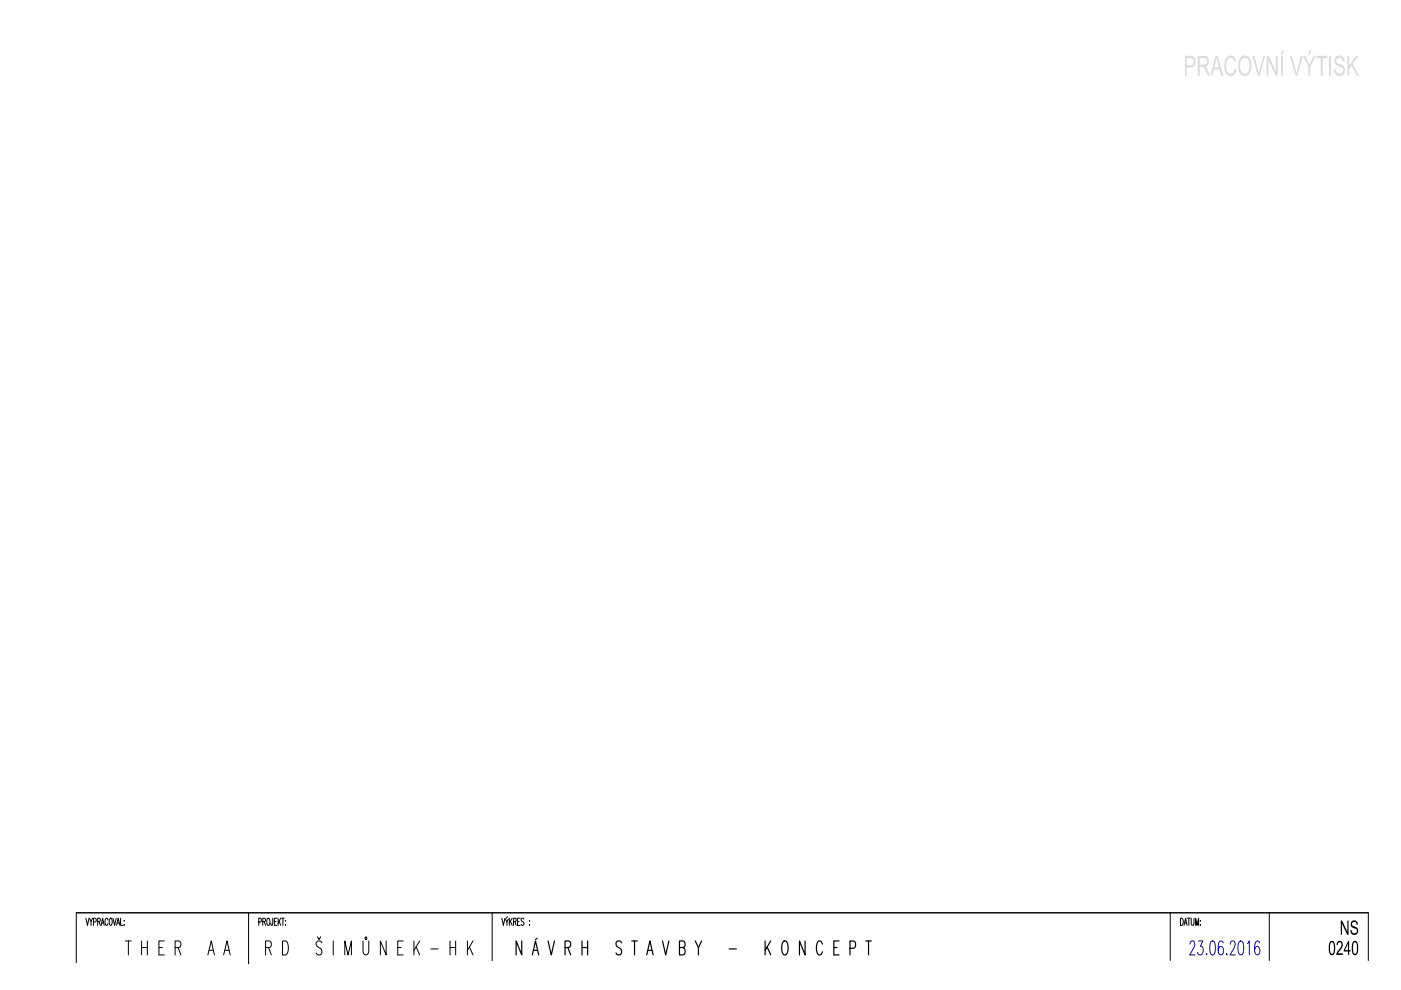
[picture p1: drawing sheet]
<svg xmlns="http://www.w3.org/2000/svg" width="297mm" height="210mm" viewBox="0 0 297 210" stroke-linecap="round" stroke-linejoin="round" font-family="sans-serif">
<path d="M254.1 199.5h.9l-.5 1.1h.3a1.18 1.18 0 0 1-.2 1.9 .54 .54 0 0 1-.7-.6M256.8 199.6l.4-.1a1.61 1.61 0 0 1 .5 1.7l-.3 1.1-.4 .2a1.61 1.61 0 0 1-.5-1.7zM259.3 199.9l-.1-.3-.2-.1-.5 .1a3.7 3.7 0 0 0 0 2.7l.3 .2a.97 .97 0 0 0 .6-.9 .97 .97 0 0 0-.6-1l-.3 .2-.2 .7M262.8 199.6l.4-.1a1.61 1.61 0 0 1 .5 1.7l-.3 1.1-.4 .2a1.51 1.51 0 0 1-.5-1.7zM267 199.9v-.3l-.5-.1a2.11 2.11 0 0 0-.4 2.5l.4 .5a.99 .99 0 0 0 .6-.9 .99 .99 0 0 0-.6-1l-.2 .2-.3 .7M252.3 200.2l.1-.4 .2-.3h.4l.2 .3a1.43 1.43 0 0 1-.1 1.3l-.9 1.4h1.2M255.8 202.2v.3zM260.1 202.2v.3zM260.9 200.2v-.4l.3-.3h.3l.3 .3a1.43 1.43 0 0 1-.2 1.3l-.8 1.4h1.2M264.5 200.1l.4-.6v3" fill="none" stroke="#0000bd" stroke-width=".21"/>
<g fill="none" stroke="#000" stroke-width=".21">
<path d="M18.2 194.7l.3 1.5 .4-1.5M19 194.7l.3 .7v.8M19.6 194.7l-.3 .7M19.8 195.5h.4l.2-.2v-.3l-.2-.3h-.4v1.5M20.7 195.4l.6-.1v-.3l-.2-.3h-.4v1.5M21 195.4l.3 .8M21.5 196.2l.3-1.5 .3 1.5M21.6 195.7h.4M22.9 195.1l-.2-.4a.88 .88 0 0 0 0 1.5l.2-.4M23.4 194.7a.97 .97 0 0 1 .2 1.4v.1a.99 .99 0 0 1-.2-1.5zM24 194.7l.3 1.5 .3-1.5M24.7 196.2l.4-1.5 .3 1.5"/>
<path d="M24.8 195.7h.5M25.6 194.7v1.5h.5M26.3 195.2v.1zM26.3 196v.2zM26.6 199.5h1.2M27.2 199.5v3M30 199.5v3M31.2 199.5v3M34.8 199.5h-1.1v3h1.1M52.7 193.5v10.9M54.9 195.5h.3l.2-.2v-.3l-.2-.3h-.3v1.5M55.7 195.4l.6-.1v-.3l-.2-.3h-.4v1.5"/>
<path d="M56 195.4l.3 .8M56.8 194.7a.88 .88 0 0 1 0 1.5 1.23 1.23 0 0 1 0-1.5zM57.8 194.7v1.1l-.1 .4-.2-.1-.1-.4M58.2 195.4h.3M58.7 194.7h-.5v1.5h.5M59 194.7v1.5M59.2 195.3l.3 .9M59.5 194.7l-.5 1M59.7 194.7h.6M59.9 199.5h.6a2.03 2.03 0 0 1 .5 2.5l-.5 .5h-.6zM60 194.7v1.5M60.5 195.2v.1z"/>
<path d="M60.5 196v.2zM67.3 198.6l.3 .6 .4-.6M68.2 199.9a.66 .66 0 0 0-1-.2 .66 .66 0 0 0 .2 1.1l.5 .3a.76 .76 0 0 1 .3 .8 .76 .76 0 0 1-.7 .6l-.5-.5M70.7 199.5v3M77 199.5v2.1l.2 .7 .3 .2 .4-.2 .2-.3 .1-2.5M77.4 198.8l.2-.2 .2 .2-.2 .4-.2-.2zM81.9 199.5v3l-1.3-3v3M85.5 199.5h-1.2v3h1.2M87.8 199.5v3M89 199.5l-1.2 2M95.4 199.5v3M96.6 199.5v3"/>
<path d="M99.1 199.5v3M100.3 199.5l-1.2 2M104.4 193.5v10.2M106.4 194.7l.3 1.5 .4-1.5M107.1 194.8l.4 .7v.7M107.6 194.4l-.3 .3M107.8 194.8l-.3 .7M108 194.7v1.5M108.2 195.3l.4 .9M108.6 194.7l-.6 1M108.9 195.4l.5-.1v-.5l-.1-.1h-.4v1.5M109.2 195.4l.2 .8"/>
<path d="M109.7 195.4h.4M110.3 194.7h-.6v1.5h.6M111.1 194.9a.32 .32 0 0 0-.5-.1 .32 .32 0 0 0 .1 .5l.3 .2 .1 .5-.2 .2-.4-.2M112.3 195.2v.1zM112.3 196v.2zM248.1 193.5v10.2M250.3 194.7a.85 .85 0 0 1 .4 1.4l-.4 .1zM251 196.2l.4-1.5 .3 1.5M251.2 195.7h.4M251.8 194.7h.5M252.1 194.7v1.5M252.6 194.7v1.1l.2 .4 .3-.2 .1-1.3"/>
<path d="M253.5 196.2v-1.5l.3 1.5 .3-1.5v1.5M254.5 195.2v.1zM254.5 196v.2zM269.1 193.5v10.2M30 200.9h1.2M33.7 200.9h.7M37.1 200.9h.8a.78 .78 0 0 0 .5-.7 .78 .78 0 0 0-.5-.7h-.8v3M37.8 200.9l.6 1.6M44.1 202.5l.7-3 .7 3M44.4 201.5h.8M47.4 202.5l.7-3 .7 3M47.7 201.5h.9"/>
<path d="M56.3 200.9h.8a.78 .78 0 0 0 .4-.7 .78 .78 0 0 0-.4-.7h-.8v3M56.9 200.9l.6 1.6M73.1 202.5v-3l.7 3 .7-3v3M84.3 200.9h.7M88.2 200.8l.8 1.7M91.4 201.2h1.5M95.4 200.9h1.2M99.5 200.8l.8 1.7M290.1 203.7v-10.2h-273.9v10.6"/>
</g>
<g fill="none" stroke="#000" stroke-width=".25">
<path d="M110.6 199.5v3l-1.2-3v3M113.9 198.9l-.4 .3M116.2 199.5l.7 3 .7-3M123.4 199.5v3M124.6 199.5v3M131.8 199.9a.66 .66 0 0 0-1.1-.2 .66 .66 0 0 0 .2 1.1l.5 .3a.76 .76 0 0 1 .4 .8 .76 .76 0 0 1-.8 .6l-.4-.5M133.9 199.5h1.2M134.5 199.5v3M140.5 199.5l.6 3 .7-3M147.4 199.5l.7 1.4v1.6M148.8 199.5l-.7 1.4M162.2 199.5v3"/>
<path d="M163.4 199.5l-1.2 2M166.1 199.6l.1-.1a.65 .65 0 0 1 .8 .7v1.6a.65 .65 0 0 1-.8 .7 2.46 2.46 0 0 1-.1-2.9zM170.7 199.5v3l-1.2-3v3M177.9 199.5h-1.1v3h1.1M183.6 199.5h1.1M184.2 199.5v3M112.9 202.5l.6-3 .7 3M113.1 201.5h.9M119.8 200.9h.8a.78 .78 0 0 0 .4-.7 .78 .78 0 0 0-.4-.7h-.8v3M120.4 200.9l.6 1.6M123.4 200.9h1.2M137.1 202.5l.7-3 .7 3"/>
<path d="M137.4 201.5h.8M144.1 200.9h.7a.78 .78 0 0 0 .5-.7 .78 .78 0 0 0-.5-.7h-.7v3h.7l.3-.2 .1-.4a.82 .82 0 0 0-.4-1M154.6 201.2h1.5M162.6 200.8l.8 1.7M174.4 200.2a.65 .65 0 0 0-.8-.7 2.33 2.33 0 0 0 0 3 .65 .65 0 0 0 .8-.7M176.8 200.9h.7M180.2 201.1h.8a.91 .91 0 0 0 0-1.6h-.8v3"/>
</g>
<g fill="#000">
<path d="M284.3 195.2h.3l1.1 2.4v-2.4h.2v3h-.3l-1.1-2.4v2.4h-.2zM286.6 195.4l.3-.3h.4l.6 .6v.3l-.3 .1v-.4l-.3-.2h-.4l-.3 .3 .1 .4 .9 .4 .4 .5-.2 .8-.4 .3-.7-.1-.4-.6v-.3h.3l.2 .5 .5 .2 .4-.4-.1-.5-1.1-.6-.1-.7zM283.6 199.6l.5-.1 .5 .4v1l-.9 1.2h1v.4h-1.4l.2-.7 .9-1.4v-.4l-.2-.2-.5 .1-.1 .5-.3-.1z"/>
<path d="M282 199.7l.3-.2h.3l.4 .8v1.7l-.3 .4-.3 .2-.5-.3-.2-.7v-1.3zM282.2 199.8l-.2 .6 .1 1.6a.31 .31 0 0 0 .4 .2 .31 .31 0 0 0 .2-.3l.1-.7-.1-1.1a.31 .31 0 0 0-.2-.3 .31 .31 0 0 0-.3 0z"/>
<path d="M285.8 199.5h.2v2h.3v.2h-.3v.8h-.2v-.8h-.9v-.2zM285.8 200.1l-.6 1.4h.6z"/>
<path d="M286.9 199.6l.3-.1h.4l.4 .8-.1 1.7-.5 .6-.5-.3-.3-.6v-1.1zM287.1 199.8l-.2 .5v.9l.1 .8 .3 .3 .4-.5v-1.4l-.1-.4z"/>
</g>
<g fill="#dbdbdb">
<path d="M260.1 12.1l.5-.3h.8l.4 .4 .3 .6v.2l-.4 .1-.4-.8h-.6l-.3 .1-.3 .7-.1 1.5 .4 .9 .8 .1 .3-.3 .3-.8 .4 .2-.4 1-.5 .4-.9-.1-.6-.8-.2-1.9z"/>
<path d="M265.6 11.8h.3l1 3.8 .9-3.8h.4l-1.1 4.2h-.4z"/>
<path d="M268.6 11.8h.4l1.5 3.3v-3.3h.4v4.2h-.4l-1.6-3.3v3.3h-.3z"/>
<path d="M273.5 11.8h.4l1 3.8 .9-3.8h.4l-1.1 4.2h-.4z"/>
<path d="M279.1 11.8h2.3v.5h-.9v3.7h-.5v-3.7h-.9z"/>
<path d="M251.2 11.8l1.7 .1 .4 .3 .2 .7-.1 .7-.3 .6-.5 .1h-1v1.7h-.4zM251.6 12.3v1.5l1.2-.1 .3-.4-.2-.8-.2-.2z"/>
<path d="M254 11.8l1.8 .1 .4 .4 .1 1.1-.3 .5-.5 .2 .5 .6 .6 1.3h-.5l-.7-1.5-.4-.3h-.6v1.8h-.4zM254.4 12.3v1.4h1l.4-.2 .1-.8-.2-.3z"/>
<path d="M257.7 11.8h.4l1.3 4.2h-.5l-.3-1.2h-1.3l-.3 1.2h-.4zM257.9 12.3l-.4 2h.9z"/>
<path d="M263.1 12.1l.7-.3h.6l.6 .5 .3 .8v1.1l-.1 .7-.3 .7-.6 .5h-.7l-.5-.3-.5-1v-1.7zM263.2 12.6l-.3 .9 .2 1.4 .4 .6 .3 .1h.5l.3-.3 .3-.9-.1-1.5-.2-.3-.4-.3h-.5z"/>
<path d="M271.6 11.8h.4v4.2h-.4zM271.8 10.8h.4l-.4 .8h-.3z"/>
<path d="M276.3 11.8h.4l.9 2 .9-2h.4l-1.1 2.5v1.7h-.4v-1.7zM277.6 10.8h.5l-.4 .8h-.3z"/>
</g>
<path d="M282.1 11.8v4.2" fill="none" stroke="#dbdbdb" stroke-width=".38"/>
<g fill="#dbdbdb">
<path d="M283.2 12.1l.4-.3h.7l.5 .3 .2 .5 .1 .4-.4 .1-.3-.8h-.6l-.4 .2-.1 .3 .2 .5 1.1 .5 .5 .5v1l-.2 .5-.5 .3-.9-.1-.6-.8-.1-.5 .4-.1 .1 .6 .4 .4h.7l.4-.5v-.4l-.2-.3-1.3-.6-.3-.4-.1-.5z"/>
<path d="M285.7 11.8h.3v2.1l1.5-2.1h.5l-1.2 1.7 1.3 2.5h-.5l-1-2.1-.6 .7v1.4h-.3z"/>
</g>
</svg>
